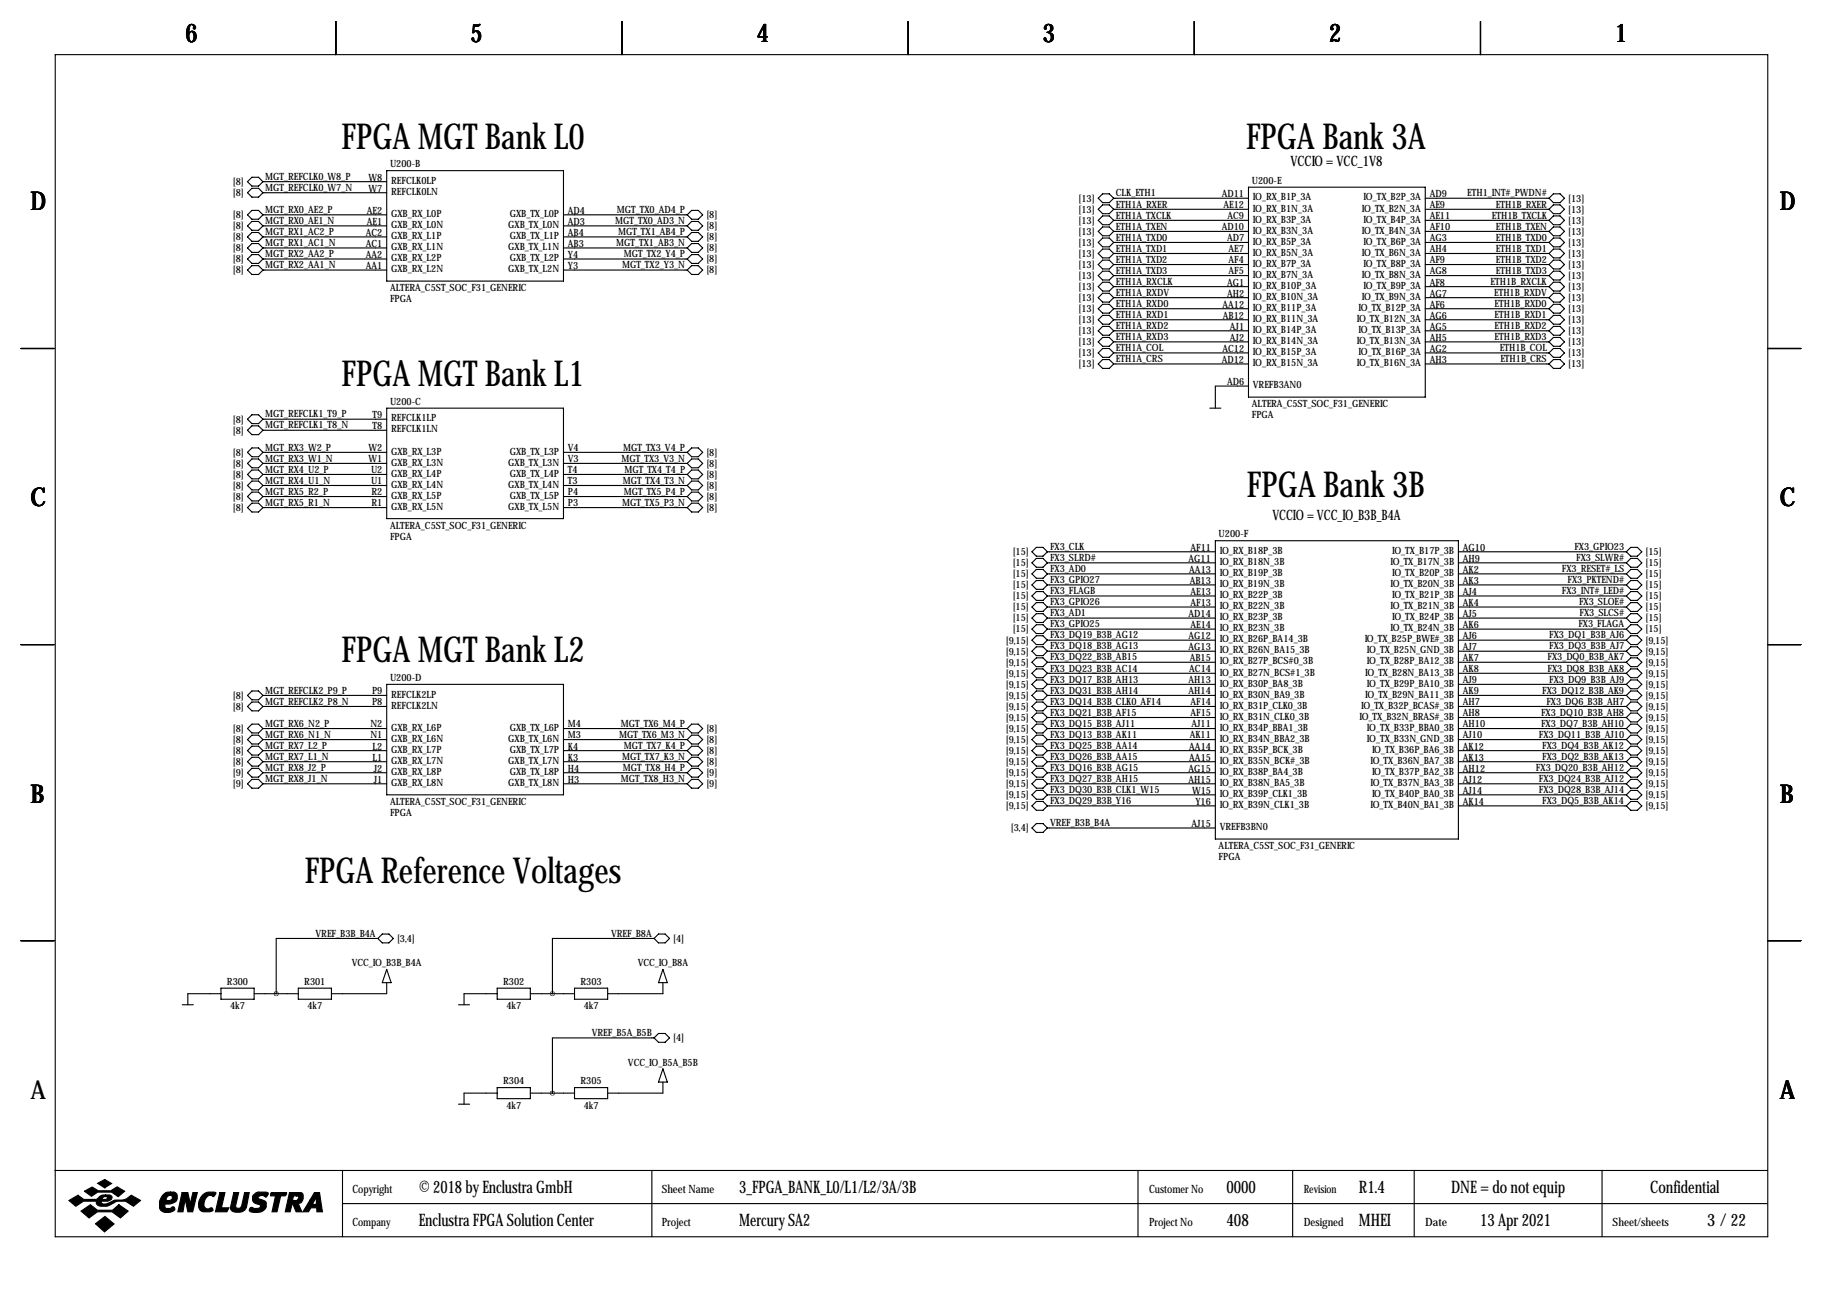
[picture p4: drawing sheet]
<svg xmlns="http://www.w3.org/2000/svg" width="419mm" height="297mm" viewBox="0 0 419 297" stroke-linecap="round" stroke-linejoin="round" font-family="sans-serif">
<defs><g id="words">
<g font-size="8.2">
<text x="78.5" y="34.1">FPGA MGT Bank L0</text>
<text x="286.5" y="34.1">FPGA Bank 3A</text>
<text x="78.5" y="88.8">FPGA MGT Bank L1</text>
<text x="286.7" y="114.2">FPGA Bank 3B</text>
<text x="78.5" y="152.3">FPGA MGT Bank L2</text>
<text x="70.1" y="203.1">FPGA Reference Voltages</text>
</g>
<g font-size="5.9">
<text x="42.7" y="9.8">6</text>
<text x="108.2" y="9.8">5</text>
<text x="174" y="9.8">4</text>
<text x="239.8" y="9.8">3</text>
<text x="305.6" y="9.8">2</text>
<text x="371.3" y="9.8">1</text>
<text x="7" y="48.4">D</text>
<text x="409.2" y="48.4">D</text>
<text x="7" y="116.4">C</text>
<text x="409.2" y="116.4">C</text>
<text x="7" y="184.5">B</text>
<text x="409.2" y="184.5">B</text>
<text x="7" y="252.6">A</text>
<text x="409.2" y="252.6">A</text>
</g>
<g font-size="4">
<text x="96.3" y="274.2">© 2018 by Enclustra GmbH</text>
<text x="169.9" y="274.2">3_FPGA_BANK_L0/L1/L2/3A/3B</text>
<text x="281.9" y="274.2">0000</text>
<text x="312.4" y="274.2">R1.4</text>
<text x="333.6" y="274.2">DNE = do not equip</text>
<text x="379.4" y="274.2">Confidential</text>
<text x="96.3" y="281.8">Enclustra FPGA Solution Center</text>
<text x="169.9" y="281.8">Mercury SA2</text>
<text x="281.9" y="281.8">408</text>
<text x="312.4" y="281.8">MHEI</text>
<text x="340.3" y="281.8">13 Apr 2021</text>
<text x="392.5" y="281.8">3/22</text>
</g>
<g font-size="3.3">
<text x="296.7" y="38.2">VCCIO = VCC_1V8</text>
<text x="292.5" y="119.5">VCCIO = VCC_IO_B3B_B4A</text>
</g>
<g font-size="2.6">
<text x="81" y="274.2">Copyright</text>
<text x="152.1" y="274.2">Sheet Name</text>
<text x="264.2" y="274.2">Customer No</text>
<text x="299.7" y="274.2">Revision</text>
<text x="81" y="281.8">Company</text>
<text x="152.1" y="281.8">Project</text>
<text x="264.2" y="281.8">Project No</text>
<text x="299.7" y="281.8">Designed</text>
<text x="327.7" y="281.8">Date</text>
<text x="370.7" y="281.8">Sheet/sheets</text>
</g>
<g font-size="2.3">
<text x="61" y="41.4">MGT_REFCLK0_W8_P</text>
<text x="84.7" y="41.5">W8</text>
<text x="89.7" y="38.5">U200-B</text>
<text x="53.5" y="42.5">[8]</text>
<text x="53.5" y="45.1">[8]</text>
<text x="61" y="43.9">MGT_REFCLK0_W7_N</text>
<text x="84.7" y="44.1">W7</text>
<text x="89.9" y="42.3">REFCLK0LP</text>
<text x="89.9" y="44.8">REFCLK0LN</text>
<text x="248" y="46.3">[13]</text>
<text x="256.5" y="45.2">CLK_ETH1</text>
<text x="256.5" y="47.7">ETH1A_RXER</text>
<text x="280.9" y="45.3">AD11</text>
<text x="281.3" y="47.9">AE12</text>
<text x="287.8" y="42.3">U200-E</text>
<text x="288" y="46.1">IO_RX_B1P_3A</text>
<text x="313.5" y="46.1">IO_TX_B2P_3A</text>
<text x="328.7" y="45.3">AD9</text>
<text x="328.7" y="47.9">AE9</text>
<text x="337.3" y="45.2">ETH1_INT#_PWDN#</text>
<text x="343.9" y="47.7">ETH1B_RXER</text>
<text x="360.5" y="46.3">[13]</text>
<text x="53.5" y="50.2">[8]</text>
<text x="53.5" y="52.7">[8]</text>
<text x="61" y="49">MGT_RX0_AE2_P</text>
<text x="61" y="51.5">MGT_RX0_AE1_N</text>
<text x="84.3" y="49.1">AE2</text>
<text x="84.3" y="51.7">AE1</text>
<text x="89.9" y="49.9">GXB_RX_L0P</text>
<text x="89.9" y="52.4">GXB_RX_L0N</text>
<text x="116.8" y="52.4">GXB_TX_L0N</text>
<text x="117.2" y="49.9">GXB_TX_L0P</text>
<text x="130.6" y="49.1">AD4</text>
<text x="130.6" y="51.7">AD3</text>
<text x="141.4" y="51.5">MGT_TX0_AD3_N</text>
<text x="141.8" y="49">MGT_TX0_AD4_P</text>
<text x="162.4" y="50.2">[8]</text>
<text x="162.4" y="52.7">[8]</text>
<text x="248" y="48.9">[13]</text>
<text x="248" y="51.4">[13]</text>
<text x="248" y="54">[13]</text>
<text x="256.5" y="50.3">ETH1A_TXCLK</text>
<text x="256.5" y="52.8">ETH1A_TXEN</text>
<text x="280.9" y="52.9">AD10</text>
<text x="282.2" y="50.4">AC9</text>
<text x="288" y="48.6">IO_RX_B1N_3A</text>
<text x="288" y="51.2">IO_RX_B3P_3A</text>
<text x="288" y="53.7">IO_RX_B3N_3A</text>
<text x="313.1" y="48.6">IO_TX_B2N_3A</text>
<text x="313.1" y="53.7">IO_TX_B4N_3A</text>
<text x="313.5" y="51.2">IO_TX_B4P_3A</text>
<text x="328.7" y="50.4">AE11</text>
<text x="328.7" y="52.9">AF10</text>
<text x="343" y="50.3">ETH1B_TXCLK</text>
<text x="343.9" y="52.8">ETH1B_TXEN</text>
<text x="360.5" y="48.9">[13]</text>
<text x="360.5" y="51.4">[13]</text>
<text x="360.5" y="54">[13]</text>
<text x="53.5" y="55.2">[8]</text>
<text x="53.5" y="57.8">[8]</text>
<text x="61" y="54.1">MGT_RX1_AC2_P</text>
<text x="61" y="56.6">MGT_RX1_AC1_N</text>
<text x="61" y="59.1">MGT_RX2_AA2_P</text>
<text x="84.1" y="54.2">AC2</text>
<text x="84.1" y="56.8">AC1</text>
<text x="84.1" y="59.3">AA2</text>
<text x="89.9" y="55">GXB_RX_L1P</text>
<text x="89.9" y="57.5">GXB_RX_L1N</text>
<text x="116.8" y="57.5">GXB_TX_L1N</text>
<text x="117.2" y="55">GXB_TX_L1P</text>
<text x="130.6" y="54.2">AB4</text>
<text x="130.6" y="56.8">AB3</text>
<text x="130.6" y="59.3">Y4</text>
<text x="141.7" y="56.6">MGT_TX1_AB3_N</text>
<text x="142.1" y="54.1">MGT_TX1_AB4_P</text>
<text x="143.4" y="59.1">MGT_TX2_Y4_P</text>
<text x="162.4" y="55.2">[8]</text>
<text x="162.4" y="57.8">[8]</text>
<text x="248" y="56.5">[13]</text>
<text x="248" y="59">[13]</text>
<text x="256.5" y="55.3">ETH1A_TXD0</text>
<text x="256.5" y="57.9">ETH1A_TXD1</text>
<text x="282.1" y="55.5">AD7</text>
<text x="282.4" y="58">AE7</text>
<text x="288" y="56.3">IO_RX_B5P_3A</text>
<text x="288" y="58.8">IO_RX_B5N_3A</text>
<text x="313.1" y="58.8">IO_TX_B6N_3A</text>
<text x="313.5" y="56.3">IO_TX_B6P_3A</text>
<text x="328.7" y="55.5">AG3</text>
<text x="328.7" y="58">AH4</text>
<text x="343.9" y="55.3">ETH1B_TXD0</text>
<text x="343.9" y="57.9">ETH1B_TXD1</text>
<text x="360.5" y="56.5">[13]</text>
<text x="360.5" y="59">[13]</text>
<text x="53.5" y="60.3">[8]</text>
<text x="53.5" y="62.9">[8]</text>
<text x="61" y="61.7">MGT_RX2_AA1_N</text>
<text x="84.1" y="61.8">AA1</text>
<text x="89.9" y="60.1">GXB_RX_L2P</text>
<text x="89.9" y="62.6">GXB_RX_L2N</text>
<text x="116.8" y="62.6">GXB_TX_L2N</text>
<text x="117.2" y="60.1">GXB_TX_L2P</text>
<text x="130.6" y="61.8">Y3</text>
<text x="143" y="61.7">MGT_TX2_Y3_N</text>
<text x="162.4" y="60.3">[8]</text>
<text x="162.4" y="62.9">[8]</text>
<text x="248" y="61.6">[13]</text>
<text x="248" y="64.1">[13]</text>
<text x="256.5" y="60.4">ETH1A_TXD2</text>
<text x="256.5" y="63">ETH1A_TXD3</text>
<text x="256.5" y="65.5">ETH1A_RXCLK</text>
<text x="282.1" y="65.6">AG1</text>
<text x="282.4" y="60.6">AF4</text>
<text x="282.4" y="63.1">AF5</text>
<text x="288" y="61.3">IO_RX_B7P_3A</text>
<text x="288" y="63.9">IO_RX_B7N_3A</text>
<text x="313.1" y="63.9">IO_TX_B8N_3A</text>
<text x="313.5" y="61.3">IO_TX_B8P_3A</text>
<text x="328.7" y="60.6">AF9</text>
<text x="328.7" y="63.1">AG8</text>
<text x="328.7" y="65.6">AF8</text>
<text x="342.7" y="65.5">ETH1B_RXCLK</text>
<text x="343.9" y="60.4">ETH1B_TXD2</text>
<text x="343.9" y="63">ETH1B_TXD3</text>
<text x="360.5" y="61.6">[13]</text>
<text x="360.5" y="64.1">[13]</text>
<text x="89.7" y="66.9">ALTERA_C5ST_SOC_F31_GENERIC</text>
<text x="89.7" y="69.5">FPGA</text>
<text x="248" y="69.2">[13]</text>
<text x="248" y="71.7">[13]</text>
<text x="248" y="66.7">[13]</text>
<text x="256.5" y="68">ETH1A_RXDV</text>
<text x="256.5" y="70.6">ETH1A_RXD0</text>
<text x="281" y="70.7">AA12</text>
<text x="282.1" y="68.2">AH2</text>
<text x="288" y="66.4">IO_RX_B10P_3A</text>
<text x="288" y="69">IO_RX_B10N_3A</text>
<text x="288" y="71.5">IO_RX_B11P_3A</text>
<text x="312.3" y="71.5">IO_TX_B12P_3A</text>
<text x="313.1" y="69">IO_TX_B9N_3A</text>
<text x="313.5" y="66.4">IO_TX_B9P_3A</text>
<text x="328.7" y="68.2">AG7</text>
<text x="328.7" y="70.7">AF6</text>
<text x="343.5" y="68">ETH1B_RXDV</text>
<text x="343.6" y="70.6">ETH1B_RXD0</text>
<text x="360.5" y="66.7">[13]</text>
<text x="360.5" y="69.2">[13]</text>
<text x="360.5" y="71.7">[13]</text>
<text x="248" y="74.3">[13]</text>
<text x="248" y="76.8">[13]</text>
<text x="256.5" y="73.1">ETH1A_RXD1</text>
<text x="256.5" y="75.7">ETH1A_RXD2</text>
<text x="281.1" y="73.3">AB12</text>
<text x="282.8" y="75.8">AJ1</text>
<text x="288" y="74">IO_RX_B11N_3A</text>
<text x="288" y="76.6">IO_RX_B14P_3A</text>
<text x="311.9" y="74">IO_TX_B12N_3A</text>
<text x="312.3" y="76.6">IO_TX_B13P_3A</text>
<text x="328.7" y="73.3">AG6</text>
<text x="328.7" y="75.8">AG5</text>
<text x="343.6" y="73.1">ETH1B_RXD1</text>
<text x="343.6" y="75.7">ETH1B_RXD2</text>
<text x="360.5" y="74.3">[13]</text>
<text x="360.5" y="76.8">[13]</text>
<text x="248" y="79.4">[13]</text>
<text x="248" y="81.9">[13]</text>
<text x="256.5" y="78.2">ETH1A_RXD3</text>
<text x="256.5" y="80.7">ETH1A_COL</text>
<text x="256.5" y="83.3">ETH1A_CRS</text>
<text x="280.9" y="83.4">AD12</text>
<text x="281" y="80.9">AC12</text>
<text x="282.8" y="78.3">AJ2</text>
<text x="288" y="79.1">IO_RX_B14N_3A</text>
<text x="288" y="81.7">IO_RX_B15P_3A</text>
<text x="311.9" y="79.1">IO_TX_B13N_3A</text>
<text x="312.3" y="81.7">IO_TX_B16P_3A</text>
<text x="328.7" y="78.3">AH5</text>
<text x="328.7" y="80.9">AG2</text>
<text x="328.7" y="83.4">AH3</text>
<text x="343.6" y="78.2">ETH1B_RXD3</text>
<text x="344.8" y="80.7">ETH1B_COL</text>
<text x="344.9" y="83.3">ETH1B_CRS</text>
<text x="360.5" y="79.4">[13]</text>
<text x="360.5" y="81.9">[13]</text>
<text x="248" y="84.4">[13]</text>
<text x="282.1" y="88.5">AD6</text>
<text x="288" y="84.2">IO_RX_B15N_3A</text>
<text x="288" y="89.3">VREFB3AN0</text>
<text x="311.9" y="84.2">IO_TX_B16N_3A</text>
<text x="360.5" y="84.4">[13]</text>
<text x="61" y="96">MGT_REFCLK1_T9_P</text>
<text x="89.7" y="93.1">U200-C</text>
<text x="287.8" y="93.6">ALTERA_C5ST_SOC_F31_GENERIC</text>
<text x="53.5" y="97.1">[8]</text>
<text x="53.5" y="99.7">[8]</text>
<text x="61" y="98.5">MGT_REFCLK1_T8_N</text>
<text x="85.6" y="96.1">T9</text>
<text x="85.6" y="98.7">T8</text>
<text x="89.9" y="96.9">REFCLK1LP</text>
<text x="89.9" y="99.4">REFCLK1LN</text>
<text x="287.8" y="96.1">FPGA</text>
<text x="53.5" y="104.8">[8]</text>
<text x="53.5" y="107.3">[8]</text>
<text x="61" y="103.6">MGT_RX3_W2_P</text>
<text x="61" y="106.1">MGT_RX3_W1_N</text>
<text x="84.7" y="103.7">W2</text>
<text x="84.7" y="106.3">W1</text>
<text x="89.9" y="104.5">GXB_RX_L3P</text>
<text x="89.9" y="107.1">GXB_RX_L3N</text>
<text x="116.8" y="107.1">GXB_TX_L3N</text>
<text x="117.2" y="104.5">GXB_TX_L3P</text>
<text x="130.6" y="103.7">V4</text>
<text x="130.6" y="106.3">V3</text>
<text x="142.9" y="106.1">MGT_TX3_V3_N</text>
<text x="143.3" y="103.6">MGT_TX3_V4_P</text>
<text x="162.4" y="104.8">[8]</text>
<text x="162.4" y="107.3">[8]</text>
<text x="53.5" y="109.8">[8]</text>
<text x="53.5" y="112.4">[8]</text>
<text x="61" y="108.7">MGT_RX4_U2_P</text>
<text x="61" y="111.2">MGT_RX4_U1_N</text>
<text x="61" y="113.8">MGT_RX5_R2_P</text>
<text x="85.3" y="108.8">U2</text>
<text x="85.3" y="111.4">U1</text>
<text x="85.4" y="113.9">R2</text>
<text x="89.9" y="109.6">GXB_RX_L4P</text>
<text x="89.9" y="112.1">GXB_RX_L4N</text>
<text x="116.8" y="112.1">GXB_TX_L4N</text>
<text x="117.2" y="109.6">GXB_TX_L4P</text>
<text x="130.6" y="108.8">T4</text>
<text x="130.6" y="111.4">T3</text>
<text x="130.6" y="113.9">P4</text>
<text x="143.2" y="111.2">MGT_TX4_T3_N</text>
<text x="143.4" y="113.8">MGT_TX5_P4_P</text>
<text x="143.6" y="108.7">MGT_TX4_T4_P</text>
<text x="162.4" y="109.8">[8]</text>
<text x="162.4" y="112.4">[8]</text>
<text x="53.5" y="114.9">[8]</text>
<text x="53.5" y="117.5">[8]</text>
<text x="61" y="116.3">MGT_RX5_R1_N</text>
<text x="85.4" y="116.4">R1</text>
<text x="89.9" y="114.7">GXB_RX_L5P</text>
<text x="89.9" y="117.2">GXB_RX_L5N</text>
<text x="116.8" y="117.2">GXB_TX_L5N</text>
<text x="117.2" y="114.7">GXB_TX_L5P</text>
<text x="130.6" y="116.4">P3</text>
<text x="143" y="116.3">MGT_TX5_P3_N</text>
<text x="162.4" y="114.9">[8]</text>
<text x="162.4" y="117.5">[8]</text>
<text x="89.7" y="121.5">ALTERA_C5ST_SOC_F31_GENERIC</text>
<text x="89.7" y="124.1">FPGA</text>
<text x="280.2" y="123.6">U200-F</text>
<text x="232.8" y="127.6">[15]</text>
<text x="232.8" y="130.2">[15]</text>
<text x="241.4" y="131.5">FX3_AD0</text>
<text x="241.4" y="126.5">FX3_CLK</text>
<text x="241.4" y="129">FX3_SLRD#</text>
<text x="273.3" y="129.1">AG11</text>
<text x="273.4" y="131.7">AA13</text>
<text x="273.7" y="126.6">AF11</text>
<text x="280.4" y="127.4">IO_RX_B18P_3B</text>
<text x="280.4" y="129.9">IO_RX_B18N_3B</text>
<text x="319.7" y="129.9">IO_TX_B17N_3B</text>
<text x="320" y="127.4">IO_TX_B17P_3B</text>
<text x="336.3" y="126.6">AG10</text>
<text x="336.3" y="129.1">AH9</text>
<text x="336.3" y="131.7">AK2</text>
<text x="359.1" y="131.5">FX3_RESET#_LS</text>
<text x="361.9" y="126.5">FX3_GPIO23</text>
<text x="362.4" y="129">FX3_SLWR#</text>
<text x="378.3" y="127.6">[15]</text>
<text x="378.3" y="130.2">[15]</text>
<text x="232.8" y="137.8">[15]</text>
<text x="232.8" y="132.7">[15]</text>
<text x="232.8" y="135.2">[15]</text>
<text x="241.4" y="136.6">FX3_FLAGB</text>
<text x="241.4" y="134.1">FX3_GPIO27</text>
<text x="273.5" y="134.2">AB13</text>
<text x="273.7" y="136.8">AE13</text>
<text x="280.4" y="132.5">IO_RX_B19P_3B</text>
<text x="280.4" y="135">IO_RX_B19N_3B</text>
<text x="280.4" y="137.5">IO_RX_B22P_3B</text>
<text x="319.7" y="135">IO_TX_B20N_3B</text>
<text x="320" y="132.5">IO_TX_B20P_3B</text>
<text x="320" y="137.5">IO_TX_B21P_3B</text>
<text x="336.3" y="134.2">AK3</text>
<text x="336.3" y="136.8">AJ4</text>
<text x="359.1" y="136.6">FX3_INT#_LED#</text>
<text x="360.4" y="134.1">FX3_PKTEND#</text>
<text x="378.3" y="135.2">[15]</text>
<text x="378.3" y="132.7">[15]</text>
<text x="378.3" y="137.8">[15]</text>
<text x="232.8" y="142.9">[15]</text>
<text x="232.8" y="140.3">[15]</text>
<text x="241.4" y="141.7">FX3_AD1</text>
<text x="241.4" y="139.2">FX3_GPIO26</text>
<text x="273.3" y="141.8">AD14</text>
<text x="273.7" y="139.3">AF13</text>
<text x="280.4" y="140.1">IO_RX_B22N_3B</text>
<text x="280.4" y="142.6">IO_RX_B23P_3B</text>
<text x="319.7" y="140.1">IO_TX_B21N_3B</text>
<text x="320" y="142.6">IO_TX_B24P_3B</text>
<text x="336.3" y="139.3">AK4</text>
<text x="336.3" y="141.8">AJ5</text>
<text x="363" y="139.2">FX3_SLOE#</text>
<text x="363.1" y="141.7">FX3_SLCS#</text>
<text x="378.3" y="140.3">[15]</text>
<text x="378.3" y="142.9">[15]</text>
<text x="231.2" y="147.9">[9,15]</text>
<text x="232.8" y="145.4">[15]</text>
<text x="241.4" y="149.3">FX3_DQ18_B3B_AG13</text>
<text x="241.4" y="146.8">FX3_DQ19_B3B_AG12</text>
<text x="241.4" y="144.2">FX3_GPIO25</text>
<text x="273.3" y="146.9">AG12</text>
<text x="273.3" y="149.5">AG13</text>
<text x="273.7" y="144.4">AE14</text>
<text x="280.4" y="145.2">IO_RX_B23N_3B</text>
<text x="280.4" y="147.7">IO_RX_B26P_BA14_3B</text>
<text x="313.7" y="147.7">IO_TX_B25P_BWE#_3B</text>
<text x="319.7" y="145.2">IO_TX_B24N_3B</text>
<text x="336.3" y="144.4">AK6</text>
<text x="336.3" y="146.9">AJ6</text>
<text x="336.3" y="149.5">AJ7</text>
<text x="356.2" y="146.8">FX3_DQ1_B3B_AJ6</text>
<text x="356.2" y="149.3">FX3_DQ3_B3B_AJ7</text>
<text x="362.9" y="144.2">FX3_FLAGA</text>
<text x="378.3" y="147.9">[9,15]</text>
<text x="378.3" y="145.4">[15]</text>
<text x="231.2" y="153">[9,15]</text>
<text x="231.2" y="150.5">[9,15]</text>
<text x="231.2" y="155.6">[9,15]</text>
<text x="241.4" y="151.9">FX3_DQ22_B3B_AB15</text>
<text x="241.4" y="154.4">FX3_DQ23_B3B_AC14</text>
<text x="273.4" y="154.5">AC14</text>
<text x="273.5" y="152">AB15</text>
<text x="280.4" y="150.2">IO_RX_B26N_BA15_3B</text>
<text x="280.4" y="152.8">IO_RX_B27P_BCS#0_3B</text>
<text x="280.4" y="155.3">IO_RX_B27N_BCS#1_3B</text>
<text x="313.8" y="155.3">IO_TX_B28N_BA13_3B</text>
<text x="314.2" y="150.2">IO_TX_B25N_GND_3B</text>
<text x="314.2" y="152.8">IO_TX_B28P_BA12_3B</text>
<text x="336.3" y="152">AK7</text>
<text x="336.3" y="154.5">AK8</text>
<text x="355.8" y="151.9">FX3_DQ0_B3B_AK7</text>
<text x="355.8" y="154.4">FX3_DQ8_B3B_AK8</text>
<text x="378.3" y="153">[9,15]</text>
<text x="378.3" y="155.6">[9,15]</text>
<text x="378.3" y="150.5">[9,15]</text>
<text x="53.5" y="160.6">[8]</text>
<text x="61" y="159.5">MGT_REFCLK2_P9_P</text>
<text x="85.5" y="159.6">P9</text>
<text x="89.7" y="156.6">U200-D</text>
<text x="89.9" y="160.4">REFCLK2LP</text>
<text x="231.2" y="160.6">[9,15]</text>
<text x="231.2" y="158.1">[9,15]</text>
<text x="241.4" y="159.5">FX3_DQ31_B3B_AH14</text>
<text x="241.4" y="156.9">FX3_DQ17_B3B_AH13</text>
<text x="273.3" y="157.1">AH13</text>
<text x="273.3" y="159.6">AH14</text>
<text x="280.4" y="157.9">IO_RX_B30P_BA8_3B</text>
<text x="280.4" y="160.4">IO_RX_B30N_BA9_3B</text>
<text x="313.8" y="160.4">IO_TX_B29N_BA11_3B</text>
<text x="314.2" y="157.9">IO_TX_B29P_BA10_3B</text>
<text x="336.3" y="157.1">AJ9</text>
<text x="336.3" y="159.6">AK9</text>
<text x="354.5" y="159.5">FX3_DQ12_B3B_AK9</text>
<text x="356.2" y="156.9">FX3_DQ9_B3B_AJ9</text>
<text x="378.3" y="158.1">[9,15]</text>
<text x="378.3" y="160.6">[9,15]</text>
<text x="53.5" y="163.2">[8]</text>
<text x="61" y="162">MGT_REFCLK2_P8_N</text>
<text x="61" y="167.1">MGT_RX6_N2_P</text>
<text x="85.1" y="167.2">N2</text>
<text x="85.5" y="162.2">P8</text>
<text x="89.9" y="162.9">REFCLK2LN</text>
<text x="130.6" y="167.2">M4</text>
<text x="142.7" y="167.1">MGT_TX6_M4_P</text>
<text x="231.2" y="163.2">[9,15]</text>
<text x="231.2" y="165.7">[9,15]</text>
<text x="241.4" y="162">FX3_DQ14_B3B_CLK0_AF14</text>
<text x="241.4" y="167.1">FX3_DQ15_B3B_AJ11</text>
<text x="241.4" y="164.6">FX3_DQ21_B3B_AF15</text>
<text x="273.7" y="162.2">AF14</text>
<text x="273.7" y="164.7">AF15</text>
<text x="273.9" y="167.2">AJ11</text>
<text x="280.4" y="162.9">IO_RX_B31P_CLK0_3B</text>
<text x="280.4" y="165.5">IO_RX_B31N_CLK0_3B</text>
<text x="312.5" y="165.5">IO_TX_B32N_BRAS#_3B</text>
<text x="312.9" y="162.9">IO_TX_B32P_BCAS#_3B</text>
<text x="336.3" y="162.2">AH7</text>
<text x="336.3" y="164.7">AH8</text>
<text x="336.3" y="167.2">AH10</text>
<text x="354.3" y="164.6">FX3_DQ10_B3B_AH8</text>
<text x="354.3" y="167.1">FX3_DQ7_B3B_AH10</text>
<text x="355.5" y="162">FX3_DQ6_B3B_AH7</text>
<text x="378.3" y="165.7">[9,15]</text>
<text x="378.3" y="163.2">[9,15]</text>
<text x="53.5" y="168.3">[8]</text>
<text x="53.5" y="170.8">[8]</text>
<text x="53.5" y="173.3">[8]</text>
<text x="61" y="169.6">MGT_RX6_N1_N</text>
<text x="61" y="172.2">MGT_RX7_L2_P</text>
<text x="85.1" y="169.8">N1</text>
<text x="85.6" y="172.3">L2</text>
<text x="89.9" y="168">GXB_RX_L6P</text>
<text x="89.9" y="170.6">GXB_RX_L6N</text>
<text x="89.9" y="173.1">GXB_RX_L7P</text>
<text x="116.8" y="170.6">GXB_TX_L6N</text>
<text x="117.2" y="168">GXB_TX_L6P</text>
<text x="117.2" y="173.1">GXB_TX_L7P</text>
<text x="130.6" y="169.8">M3</text>
<text x="130.6" y="172.3">K4</text>
<text x="142.3" y="169.6">MGT_TX6_M3_N</text>
<text x="143.4" y="172.2">MGT_TX7_K4_P</text>
<text x="162.4" y="168.3">[8]</text>
<text x="162.4" y="170.8">[8]</text>
<text x="162.4" y="173.3">[8]</text>
<text x="231.2" y="168.3">[9,15]</text>
<text x="231.2" y="173.3">[9,15]</text>
<text x="231.2" y="170.8">[9,15]</text>
<text x="241.4" y="172.2">FX3_DQ25_B3B_AA14</text>
<text x="241.4" y="169.6">FX3_DQ13_B3B_AK11</text>
<text x="273.4" y="172.3">AA14</text>
<text x="273.5" y="169.8">AK11</text>
<text x="280.4" y="168">IO_RX_B34P_BBA1_3B</text>
<text x="280.4" y="170.6">IO_RX_B34N_BBA2_3B</text>
<text x="280.4" y="173.1">IO_RX_B35P_BCK_3B</text>
<text x="314.2" y="168">IO_TX_B33P_BBA0_3B</text>
<text x="314.2" y="170.6">IO_TX_B33N_GND_3B</text>
<text x="315.4" y="173.1">IO_TX_B36P_BA6_3B</text>
<text x="336.3" y="169.8">AJ10</text>
<text x="336.3" y="172.3">AK12</text>
<text x="353.8" y="169.6">FX3_DQ11_B3B_AJ10</text>
<text x="354.5" y="172.2">FX3_DQ4_B3B_AK12</text>
<text x="378.3" y="173.3">[9,15]</text>
<text x="378.3" y="170.8">[9,15]</text>
<text x="378.3" y="168.3">[9,15]</text>
<text x="53.5" y="175.9">[8]</text>
<text x="53.5" y="178.4">[9]</text>
<text x="61" y="174.7">MGT_RX7_L1_N</text>
<text x="61" y="177.3">MGT_RX8_J2_P</text>
<text x="61" y="179.8">MGT_RX8_J1_N</text>
<text x="85.6" y="174.9">L1</text>
<text x="86" y="177.4">J2</text>
<text x="86" y="179.9">J1</text>
<text x="89.9" y="175.6">GXB_RX_L7N</text>
<text x="89.9" y="178.2">GXB_RX_L8P</text>
<text x="116.8" y="175.6">GXB_TX_L7N</text>
<text x="117.2" y="178.2">GXB_TX_L8P</text>
<text x="130.6" y="174.9">K3</text>
<text x="130.6" y="177.4">H4</text>
<text x="130.6" y="179.9">H3</text>
<text x="142.7" y="179.8">MGT_TX8_H3_N</text>
<text x="143" y="174.7">MGT_TX7_K3_N</text>
<text x="143.2" y="177.3">MGT_TX8_H4_P</text>
<text x="162.4" y="175.9">[8]</text>
<text x="162.4" y="178.4">[9]</text>
<text x="231.2" y="175.9">[9,15]</text>
<text x="231.2" y="178.4">[9,15]</text>
<text x="241.4" y="174.7">FX3_DQ26_B3B_AA15</text>
<text x="241.4" y="179.8">FX3_DQ27_B3B_AH15</text>
<text x="241.4" y="177.3">FX3_DQ16_B3B_AG15</text>
<text x="273.3" y="177.4">AG15</text>
<text x="273.3" y="179.9">AH15</text>
<text x="273.4" y="174.9">AA15</text>
<text x="280.4" y="175.6">IO_RX_B35N_BCK#_3B</text>
<text x="280.4" y="178.2">IO_RX_B38P_BA4_3B</text>
<text x="315.1" y="175.6">IO_TX_B36N_BA7_3B</text>
<text x="315.4" y="178.2">IO_TX_B37P_BA2_3B</text>
<text x="336.3" y="174.9">AK13</text>
<text x="336.3" y="177.4">AH12</text>
<text x="336.3" y="179.9">AJ12</text>
<text x="353.1" y="177.3">FX3_DQ20_B3B_AH12</text>
<text x="353.8" y="179.8">FX3_DQ24_B3B_AJ12</text>
<text x="354.5" y="174.7">FX3_DQ2_B3B_AK13</text>
<text x="378.3" y="178.4">[9,15]</text>
<text x="378.3" y="175.9">[9,15]</text>
<text x="53.5" y="181">[9]</text>
<text x="89.7" y="185">ALTERA_C5ST_SOC_F31_GENERIC</text>
<text x="89.9" y="180.7">GXB_RX_L8N</text>
<text x="116.8" y="180.7">GXB_TX_L8N</text>
<text x="162.4" y="181">[9]</text>
<text x="231.2" y="181">[9,15]</text>
<text x="231.2" y="183.5">[9,15]</text>
<text x="241.4" y="182.3">FX3_DQ30_B3B_CLK1_W15</text>
<text x="241.4" y="184.9">FX3_DQ29_B3B_Y16</text>
<text x="274.1" y="182.5">W15</text>
<text x="274.8" y="185">Y16</text>
<text x="280.4" y="180.7">IO_RX_B38N_BA5_3B</text>
<text x="280.4" y="183.3">IO_RX_B39P_CLK1_3B</text>
<text x="280.4" y="185.8">IO_RX_B39N_CLK1_3B</text>
<text x="315.1" y="180.7">IO_TX_B37N_BA3_3B</text>
<text x="315.1" y="185.8">IO_TX_B40N_BA1_3B</text>
<text x="315.4" y="183.3">IO_TX_B40P_BA0_3B</text>
<text x="336.3" y="182.5">AJ14</text>
<text x="336.3" y="185">AK14</text>
<text x="353.8" y="182.3">FX3_DQ28_B3B_AJ14</text>
<text x="354.5" y="184.9">FX3_DQ5_B3B_AK14</text>
<text x="378.3" y="181">[9,15]</text>
<text x="378.3" y="183.5">[9,15]</text>
<text x="89.7" y="187.6">FPGA</text>
<text x="231.2" y="186">[9,15]</text>
<text x="232.4" y="191.1">[3,4]</text>
<text x="241.4" y="190">VREF_B3B_B4A</text>
<text x="273.9" y="190.1">AJ15</text>
<text x="280.4" y="190.9">VREFB3BN0</text>
<text x="378.3" y="186">[9,15]</text>
<text x="280.2" y="195.2">ALTERA_C5ST_SOC_F31_GENERIC</text>
<text x="280.2" y="197.7">FPGA</text>
<text x="72.5" y="215.4">VREF_B3B_B4A</text>
<text x="140.5" y="215.4">VREF_B8A</text>
<text x="91.3" y="216.5">[3,4]</text>
<text x="154.8" y="216.5">[4]</text>
<text x="52.2" y="226.4">R300</text>
<text x="70" y="226.4">R301</text>
<text x="80.9" y="222.1">VCC_IO_B3B_B4A</text>
<text x="115.7" y="226.4">R302</text>
<text x="133.5" y="226.4">R303</text>
<text x="146.6" y="222.1">VCC_IO_B8A</text>
<text x="52.9" y="232">4k7</text>
<text x="70.7" y="232">4k7</text>
<text x="116.4" y="232">4k7</text>
<text x="134.2" y="232">4k7</text>
<text x="136" y="238.2">VREF_B5A_B5B</text>
<text x="154.8" y="239.4">[4]</text>
<text x="144.4" y="245">VCC_IO_B5A_B5B</text>
<text x="115.7" y="249.3">R304</text>
<text x="133.5" y="249.3">R305</text>
<text x="116.4" y="254.9">4k7</text>
<text x="134.2" y="254.9">4k7</text>
</g>
</g></defs>
<g fill="none" stroke="#000" stroke-width=".25">
<path d="M12.7 12.6h393.7v271.7h-393.7zM77.2 4.9v7.7M143 4.9v7.7M208.8 4.9v7.7M274.6 4.9v7.7M340.4 4.9v7.7M88.9 39.2h40.6v25.4h-40.6zM56.9 49.4l1-1h1.5l1.1 1-1.1 1h-1.5zM56.9 51.9l1-1h1.5l1.1 1-1.1 1h-1.5zM56.9 54.5l1-1h1.5l1.1 1-1.1 1h-1.5zM56.9 57l1-1h1.5l1.1 1-1.1 1h-1.5zM56.9 59.5l1-1h1.5l1.1 1-1.1 1.1h-1.5z"/>
<path d="M56.9 41.8l1-1h1.5l1.1 1-1.1 1h-1.5zM56.9 44.3l1-1h1.5l1.1 1-1.1 1h-1.5zM60.5 41.8h28.4M60.5 44.3h28.4M60.5 49.4h28.4M60.5 51.9h28.4M60.5 54.5h28.4M60.5 57h28.4M60.5 59.5h28.4M129.5 49.4h28.5M129.5 51.9h28.5M129.5 54.5h28.5"/>
<path d="M129.5 57h28.5M129.5 59.5h28.5M159 48.4h1.5l1 1-1 1h-1.5l-1-1zM159 50.9h1.5l1 1-1 1h-1.5l-1-1zM159 53.5h1.5l1 1-1 1h-1.5l-1-1zM159 56h1.5l1 1-1 1h-1.5l-1-1zM159 58.5h1.5l1 1-1 1.1h-1.5l-1-1.1zM252.5 45.6l1-1h1.5l1 1-1 1h-1.5zM252.5 48.1l1-1h1.5l1 1-1 1h-1.5zM252.5 50.7l1-1.1h1.5l1 1.1-1 1h-1.5zM252.5 53.2l1-1h1.5l1 1-1 1h-1.5zM252.5 55.7l1-1h1.5l1 1-1 1.1h-1.5z"/>
<path d="M252.5 58.3l1-1h1.5l1 1-1 1h-1.5zM256 45.6h31M256 48.1h31M256 50.7h31M256 53.2h31M256 55.7h31M256 58.3h31M287 43h40.7v48.3h-40.7zM327.7 45.6h28.4M327.7 48.1h28.4M327.7 50.7h28.4M327.7 53.2h28.4"/>
<path d="M327.7 55.7h28.4M327.7 58.3h28.4M356.1 45.6l1-1h1.5l1.1 1-1.1 1h-1.5zM356.1 48.1l1-1h1.5l1.1 1-1.1 1h-1.5zM356.1 50.7l1-1.1h1.5l1.1 1.1-1.1 1h-1.5zM356.1 53.2l1-1h1.5l1.1 1-1.1 1h-1.5zM356.1 55.7l1-1h1.5l1.1 1-1.1 1.1h-1.5zM356.1 58.3l1-1h1.5l1.1 1-1.1 1h-1.5zM357.1 59.8h1.5l1.1 1-1.1 1h-1.5l-1-1zM56.9 62.1l1-1h1.5l1.1 1-1.1 1h-1.5zM60.5 62.1h28.4M129.5 62.1h28.5"/>
<path d="M159 61.1h1.5l1 1-1 1h-1.5l-1-1zM252.5 60.8l1-1h1.5l1 1-1 1h-1.5zM252.5 63.4l1-1.1h1.5l1 1.1-1 1h-1.5zM252.5 71l1-1h1.5l1 1-1 1h-1.5zM252.5 73.5l1-1h1.5l1 1-1 1h-1.5zM252.5 76.1l1-1.1h1.5l1 1.1-1 1h-1.5zM252.5 78.6l1-1h1.5l1 1-1 1h-1.5zM252.5 65.9l1-1h1.5l1 1-1 1h-1.5zM253.5 67.4h1.5l1 1-1 1.1h-1.5l-1-1.1zM256 60.8h31M256 63.4h31M256 65.9h31"/>
<path d="M256 68.4h31M256 71h31M256 73.5h31M256 76.1h31M256 78.6h31M327.7 60.8h28.4M327.7 63.4h28.4M327.7 65.9h28.4M327.7 68.4h28.4M327.7 71h28.4M327.7 73.5h28.4M327.7 76.1h28.4"/>
<path d="M327.7 78.6h28.4M356.1 71l1-1h1.5l1.1 1-1.1 1h-1.5zM356.1 73.5l1-1h1.5l1.1 1-1.1 1h-1.5zM356.1 76.1l1-1.1h1.5l1.1 1.1-1.1 1h-1.5zM356.1 78.6l1-1h1.5l1.1 1-1.1 1h-1.5zM357.1 62.3h1.5l1.1 1.1-1.1 1h-1.5l-1-1zM357.1 67.4h1.5l1.1 1-1.1 1.1h-1.5l-1-1.1zM357.1 64.9h1.5l1.1 1-1.1 1h-1.5l-1-1zM4.8 80.1h7.6M56.9 96.4l1-1h1.5l1.1 1-1.1 1h-1.5zM56.9 98.9l1-1h1.5l1.1 1-1.1 1h-1.5zM60.5 96.4h28.4"/>
<path d="M60.5 98.9h28.4M88.9 93.8h40.6v25.4h-40.6zM252.5 81.1l1-1h1.5l1 1-1 1.1h-1.5zM252.5 83.7l1-1h1.5l1 1-1 1h-1.5zM256 81.1h31M256 83.7h31M278.1 93.8h2.6M287 88.8h-7.6v5M327.7 81.1h28.4M327.7 83.7h28.4M356.1 81.1l1-1h1.5l1.1 1-1.1 1.1h-1.5zM356.1 83.7l1-1h1.5l1.1 1-1.1 1h-1.5z"/>
<path d="M406.4 80.1h7.6M56.9 106.5l1-1h1.5l1.1 1-1.1 1.1h-1.5zM56.9 109.1l1-1h1.5l1.1 1-1.1 1h-1.5zM56.9 111.6l1-1h1.5l1.1 1-1.1 1h-1.5zM56.9 114.2l1-1.1h1.5l1.1 1.1-1.1 1h-1.5zM56.9 116.7l1-1h1.5l1.1 1-1.1 1h-1.5zM57.9 103h1.5l1.1 1-1.1 1h-1.5l-1-1zM60.5 104h28.4M60.5 106.5h28.4M60.5 109.1h28.4M60.5 111.6h28.4M60.5 114.2h28.4"/>
<path d="M60.5 116.7h28.4M129.5 104h28.5M129.5 106.5h28.5M129.5 109.1h28.5M129.5 111.6h28.5M129.5 114.2h28.5M129.5 116.7h28.5M159 103h1.5l1 1-1 1h-1.5l-1-1zM159 105.5h1.5l1 1-1 1.1h-1.5l-1-1.1zM159 108.1h1.5l1 1-1 1h-1.5l-1-1zM159 110.6h1.5l1 1-1 1h-1.5l-1-1zM159 113.1h1.5l1 1.1-1 1h-1.5l-1-1z"/>
<path d="M159 115.7h1.5l1 1-1 1h-1.5l-1-1zM237.2 131.9l1.1-1h1.5l1 1-1 1.1h-1.5zM237.2 137l1.1-1h1.5l1 1-1 1h-1.5zM237.2 139.6l1.1-1.1h1.5l1 1.1-1 1h-1.5zM237.2 134.5l1.1-1h1.5l1 1-1 1h-1.5zM237.2 126.9l1.1-1.1h1.5l1 1.1-1 1h-1.5zM237.2 129.4l1.1-1h1.5l1 1-1 1h-1.5zM240.8 126.9h38.6M240.8 129.4h38.6M240.8 131.9h38.6M240.8 134.5h38.6M240.8 137h38.6"/>
<path d="M240.8 139.6h38.6M279.4 124.3h55.9v68.6h-55.9zM335.3 126.9h38.6M335.3 129.4h38.6M335.3 131.9h38.6M335.3 134.5h38.6M335.3 137h38.6M335.3 139.6h38.6M373.9 129.4l1-1h1.5l1 1-1 1h-1.5zM374.9 138.5h1.5l1 1.1-1 1h-1.5l-1-1zM374.9 133.5h1.5l1 1-1 1h-1.5l-1-1zM374.9 125.8h1.5l1 1.1-1 1h-1.5l-1-1z"/>
<path d="M374.9 130.9h1.5l1 1-1 1.1h-1.5l-1-1.1zM374.9 136h1.5l1 1-1 1h-1.5l-1-1zM4.8 148.2h7.6M56.9 159.9l1-1h1.5l1.1 1-1.1 1h-1.5zM60.5 159.9h28.4M88.9 157.3h40.6v25.4h-40.6zM237.2 147.2l1.1-1h1.5l1 1-1 1h-1.5zM237.2 144.6l1.1-1h1.5l1 1-1 1.1h-1.5zM237.2 159.9l1.1-1h1.5l1 1-1 1h-1.5zM237.2 152.3l1.1-1.1h1.5l1 1.1-1 1h-1.5zM237.2 149.7l1.1-1h1.5l1 1-1 1h-1.5zM237.2 154.8l1.1-1h1.5l1 1-1 1h-1.5z"/>
<path d="M237.2 157.3l1.1-1h1.5l1 1-1 1.1h-1.5zM237.2 142.1l1.1-1h1.5l1 1-1 1h-1.5zM240.8 157.3h38.6M240.8 159.9h38.6M240.8 142.1h38.6M240.8 144.6h38.6M240.8 147.2h38.6M240.8 149.7h38.6M240.8 152.3h38.6M240.8 154.8h38.6M335.3 157.3h38.6M335.3 159.9h38.6"/>
<path d="M335.3 142.1h38.6M335.3 144.6h38.6M335.3 147.2h38.6M335.3 149.7h38.6M335.3 152.3h38.6M335.3 154.8h38.6M373.9 159.9l1-1h1.5l1 1-1 1h-1.5zM373.9 152.3l1-1.1h1.5l1 1.1-1 1h-1.5zM373.9 149.7l1-1h1.5l1 1-1 1h-1.5zM373.9 154.8l1-1h1.5l1 1-1 1h-1.5zM373.9 142.1l1-1h1.5l1 1-1 1h-1.5zM373.9 144.6l1-1h1.5l1 1-1 1.1h-1.5z"/>
<path d="M374.9 146.2h1.5l1 1-1 1h-1.5l-1-1zM374.9 156.3h1.5l1 1-1 1.1h-1.5l-1-1.1zM406.4 148.2h7.6M56.9 162.4l1-1h1.5l1.1 1-1.1 1h-1.5zM56.9 167.5l1-1h1.5l1.1 1-1.1 1h-1.5zM56.9 170l1-1h1.5l1.1 1-1.1 1.1h-1.5zM56.9 172.6l1-1h1.5l1.1 1-1.1 1h-1.5zM56.9 175.1l1-1h1.5l1.1 1-1.1 1h-1.5zM56.9 177.7l1-1.1h1.5l1.1 1.1-1.1 1h-1.5zM60.5 162.4h28.4M60.5 167.5h28.4M60.5 170h28.4"/>
<path d="M60.5 172.6h28.4M60.5 175.1h28.4M60.5 177.7h28.4M129.5 167.5h28.5M129.5 170h28.5M129.5 172.6h28.5M129.5 175.1h28.5M129.5 177.7h28.5M158 167.5l1-1h1.5l1 1-1 1h-1.5zM158 170l1-1h1.5l1 1-1 1.1h-1.5zM158 172.6l1-1h1.5l1 1-1 1h-1.5zM158 175.1l1-1h1.5l1 1-1 1h-1.5z"/>
<path d="M158 177.7l1-1.1h1.5l1 1.1-1 1h-1.5zM237.2 162.4l1.1-1h1.5l1 1-1 1h-1.5zM237.2 167.5l1.1-1h1.5l1 1-1 1h-1.5zM237.2 170l1.1-1h1.5l1 1-1 1.1h-1.5zM237.2 172.6l1.1-1h1.5l1 1-1 1h-1.5zM237.2 175.1l1.1-1h1.5l1 1-1 1h-1.5zM237.2 177.7l1.1-1.1h1.5l1 1.1-1 1h-1.5zM237.2 165l1.1-1.1h1.5l1 1.1-1 1h-1.5zM240.8 162.4h38.6M240.8 167.5h38.6M240.8 170h38.6M240.8 172.6h38.6"/>
<path d="M240.8 175.1h38.6M240.8 177.7h38.6M240.8 165h38.6M335.3 162.4h38.6M335.3 167.5h38.6M335.3 170h38.6M335.3 172.6h38.6M335.3 175.1h38.6M335.3 177.7h38.6M335.3 165h38.6M373.9 162.4l1-1h1.5l1 1-1 1h-1.5zM373.9 167.5l1-1h1.5l1 1-1 1h-1.5z"/>
<path d="M373.9 170l1-1h1.5l1 1-1 1.1h-1.5zM373.9 172.6l1-1h1.5l1 1-1 1h-1.5zM373.9 175.1l1-1h1.5l1 1-1 1h-1.5zM373.9 177.7l1-1.1h1.5l1 1.1-1 1h-1.5zM373.9 165l1-1.1h1.5l1 1.1-1 1h-1.5zM56.9 180.2l1-1h1.5l1.1 1-1.1 1h-1.5zM60.5 180.2h28.4M129.5 180.2h28.5M158 180.2l1-1h1.5l1 1-1 1h-1.5zM237.2 180.2l1.1-1h1.5l1 1-1 1h-1.5zM237.2 185.3l1.1-1h1.5l1 1-1 1h-1.5zM237.2 190.4l1.1-1.1h1.5l1 1.1-1 1h-1.5z"/>
<path d="M238.3 181.7h1.5l1 1-1 1.1h-1.5l-1.1-1.1zM240.8 182.7h38.6M240.8 180.2h38.6M240.8 185.3h38.6M240.8 190.4h38.6M335.3 182.7h38.6M335.3 180.2h38.6M335.3 185.3h38.6M373.9 180.2l1-1h1.5l1 1-1 1h-1.5zM373.9 182.7l1-1h1.5l1 1-1 1.1h-1.5zM374.9 184.3h1.5l1 1-1 1h-1.5l-1-1zM4.8 216.3h7.6"/>
<path d="M86.9 215.8h-23.4v12.7M87.9 214.7h1.5l1 1.1-1 1h-1.5l-1-1zM150.4 215.8h-23.4v12.7M150.4 215.8l1-1.1h1.5l1 1.1-1 1h-1.5zM406.4 216.3h7.6M41.9 231h2.5M50.8 227.2h7.6v2.5h-7.6zM50.8 228.5h-7.6v2.5M58.4 228.5h10.2M68.6 227.2h7.6v2.5h-7.6zM88.9 225.9v2.6h-12.7M88.9 222.9l1 3h-2z"/>
<path d="M105.4 231h2.5M114.3 227.2h7.6v2.5h-7.6zM114.3 228.5h-7.6v2.5M121.9 228.5h10.2M132.1 227.2h7.6v2.5h-7.6zM150.4 238.6h-23.4v12.7M150.4 238.6l1-1h1.5l1 1-1 1h-1.5zM152.4 225.9v2.6h-12.7M152.4 222.9l1 3h-2zM105.4 253.9h2.5M114.3 250h7.6v2.6h-7.6zM114.3 251.3h-7.6v2.6"/>
<path d="M121.9 251.3h10.2M132.1 250h7.6v2.6h-7.6zM152.4 248.8v2.5h-12.7M152.4 245.7l1 3.1h-2zM12.6 269.1h393.7M78.7 269.1v15.2M78.7 276.7h327.6M149.9 269.1v15.2M261.6 269.1v15.2M297.2 269.1v15.2M325.1 269.1v15.2M368.3 269.1v15.2"/>
</g>
<g fill="#000" stroke="#000" stroke-width=".25">
<path d="M15.8 276l2.1-1.2 1.4 1h2.8l.3-.2a1.77 1.77 0 0 1 1.9-.9v.4l-.6 .2-.2 .5h.9l.3-.6-.4-.1v-.4h.9a.59 .59 0 0 1 .6 .7l-.2 .4-.8 .4h-1.4l-.1 .1 .1 .4a3.2 3.2 0 0 0 2.7-.7l.3-.1a4 4 0 0 0 3.8-1.1l2.1 1.2-1.6 1.3a4 4 0 0 0-5.5-.2 2.66 2.66 0 0 1-2.9-.2l-.1-.7h-3l-1.8 1.1zM19.4 273.9l1.8-1 1.4 .9h2.9l1.4-.9 1.8 1-1.5 1.2-1.5-1h-3.2l-1.5 .9zM22.5 272l1.6-.8 1.6 .9-1.6 1zM18.6 278.4l2.2-1.4 1.6 1.2h3.5l1.4-1.2 2.2 1.4-1.8 1.6-1.9-1.4h-3.4l-1.9 1.4zM37.4 274.7a1.75 1.75 0 0 1 1.8-.6v.7a.82 .82 0 0 0-.8 1.2h.6a.6 .6 0 0 0 .6-.5 .6 .6 0 0 0-.4-.7v-.7h.8l.5 .3a1.61 1.61 0 0 1 0 1.7 1.61 1.61 0 0 1-1.5 .7h-1v.9l.2 .1h.9l.7-.4 .4 .4a1.06 1.06 0 0 1-1.3 1 1.82 1.82 0 0 1-2.2-1.1 3.5 3.5 0 0 1 .7-3zM41.9 274.2h1.3l.5 2.6 .6-2.6h1.1l-1.1 4.4h-1.1l-.6-2.9-.5 2.9h-1.2zM46.7 274.6a2.78 2.78 0 0 1 2.9-.4l-.4 .9a1.32 1.32 0 0 0-2.1 .8l-.2 .8a.98 .98 0 0 0 1.1 1.2 .55 .55 0 0 1 .6-.2 .55 .55 0 0 1 .4 .6l-.7 .3-1.8-.1a1.79 1.79 0 0 1-.8-2.3zM50.5 274.2h1.2l-.8 3.5h1.7l-.4 .9h-2.7zM53.7 274.2h1.2l-.7 3.1a.73 .73 0 0 0 .7 .5 .73 .73 0 0 0 .7-.6l.6-3h1.1l-.7 3.4a2.28 2.28 0 0 1-3.6 .4v-.4zM58.3 274.7l.8-.6h2.1l.5 .2v.2l-.6 .7a.96 .96 0 0 0-1-.4 .96 .96 0 0 0-.8 .6l1.7 .8a1.71 1.71 0 0 1-.1 1.8 1.71 1.71 0 0 1-1.7 .8l-1.4-.2a.51 .51 0 0 1-.4-.7 .51 .51 0 0 1 .8-.2l1 .1a.52 .52 0 0 0 .6-.2 .52 .52 0 0 0-.2-.7 1.39 1.39 0 0 1-1.4-.6 1.39 1.39 0 0 1 .1-1.6zM62.2 274.4l.2-.2h3.5l-.1 .4-.3 .3h-1l-.8 3.7h-1.2l.8-3.7h-1.1zM66.5 274.2h1.7v.7h-.7l-.2 1.1h.9l.3-.3a.44 .44 0 0 0 .1-.5 .44 .44 0 0 0-.4-.3v-.7h1l.3 .2 .2 .3v.9a1.03 1.03 0 0 1-1.2 1l.9 2h-1.3l-.8-1.8h-.1l-.5 1.8h-1.1z"/>
<path d="M72.3 274.2h1.2l.6 4.4h-1.3v-.9h-1.3l-.6 .9h-1.3l1.7-2.7h1l-.4 .8 .2 .2h.4l.2-.2v-1.5l-.4 .7h-1zM21.9 281.3l2.2-1.6 2.1 1.7-2.2 1.8z"/>
</g>
<use href="#words"/>
</svg>
